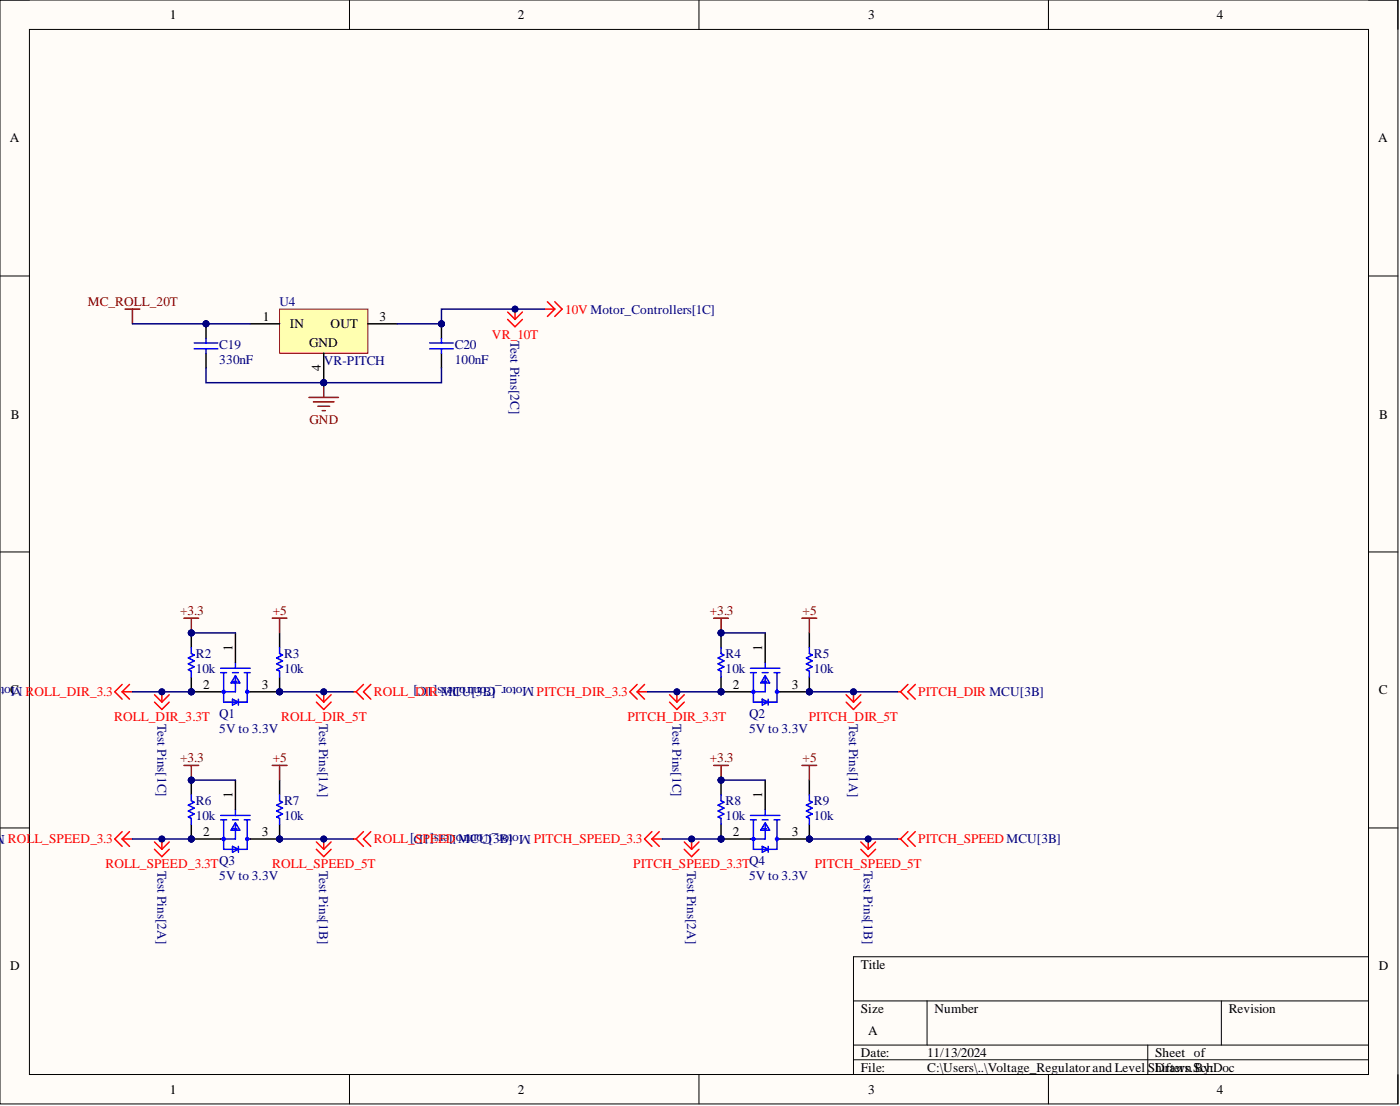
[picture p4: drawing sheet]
<svg xmlns="http://www.w3.org/2000/svg" width="241mm" height="190mm" viewBox="0 0 241 190" stroke-linecap="round" stroke-linejoin="round" font-family="sans-serif">
<defs><g id="words">
<g font-size="2.3">
<text x="29.3" y="3.3">1</text>
<text x="89.3" y="3.3">2</text>
<text x="149.6" y="3.3">3</text>
<text x="209.7" y="3.3">4</text>
<text x="1.7" y="24.5">A</text>
<text x="237.6" y="24.5">A</text>
<text x="45.3" y="55.3">1</text>
<text x="50" y="56.5">IN</text>
<text x="53.3" y="59.8">GND</text>
<text x="57" y="56.5">OUT</text>
<text x="65.4" y="55.3">3</text>
<text x="55.3" y="64" transform="rotate(-90 55.3 64)">4</text>
<text x="1.9" y="72.1">B</text>
<text x="237.7" y="72.1">B</text>
<text x="40.1" y="112.1" transform="rotate(-90 40.1 112.1)">1</text>
<text x="131.4" y="112.1" transform="rotate(-90 131.4 112.1)">1</text>
<text x="1.8" y="119.6">C ROLL_DIR_3.3</text>
<text x="35" y="118.7">2</text>
<text x="45.1" y="118.7">3</text>
<text x="126.3" y="118.7">2</text>
<text x="136.5" y="118.7">3</text>
<text x="237.6" y="119.6">C</text>
<text x="40.1" y="137.4" transform="rotate(-90 40.1 137.4)">1</text>
<text x="131.4" y="137.4" transform="rotate(-90 131.4 137.4)">1</text>
<text x="35" y="144">2</text>
<text x="45.1" y="144">3</text>
<text x="126.3" y="144">2</text>
<text x="136.5" y="144">3</text>
<text x="1.8" y="167.2">D</text>
<text x="148.4" y="166.8">Title</text>
<text x="237.6" y="167.2">D</text>
<text x="148.4" y="174.4">Size</text>
<text x="149.6" y="178.2">A</text>
<text x="161.1" y="174.4">Number</text>
<text x="211.8" y="174.4">Revision</text>
<text x="148.4" y="182">Date:</text>
<text x="148.4" y="184.6">File:</text>
<text x="159.8" y="182">11/13/2024</text>
<text x="159.8" y="184.6">C:\Users\..\Voltage_Regulator and Level Shifters.SchDoc</text>
<text x="199.1" y="182">Sheet of</text>
<text x="199.1" y="184.6">Drawn By:</text>
<text x="29.3" y="188.4">1</text>
<text x="89.3" y="188.4">2</text>
<text x="149.6" y="188.4">3</text>
<text x="209.7" y="188.4">4</text>
</g>
<g font-size="2.3" fill="#800000">
<text x="15.1" y="52.7">MC_ROLL_20T</text>
<text x="53.3" y="73">GND</text>
<text x="31" y="106">+3.3</text>
<text x="47" y="106">+5</text>
<text x="122.3" y="106">+3.3</text>
<text x="138.3" y="106">+5</text>
<text x="31" y="131.3">+3.3</text>
<text x="47" y="131.3">+5</text>
<text x="122.3" y="131.3">+3.3</text>
<text x="138.3" y="131.3">+5</text>
</g>
<g font-size="2.3" fill="#000080">
<text x="48.2" y="52.7">U4</text>
<text x="88" y="58.8" transform="rotate(90 88 58.8)">Test Pins[2C]</text>
<text x="37.8" y="60.1">C19</text>
<text x="37.8" y="62.6">330nF</text>
<text x="55.8" y="62.9">VR-PITCH</text>
<text x="78.4" y="60.1">C20</text>
<text x="78.4" y="62.6">100nF</text>
<text x="33.7" y="113.3">R2</text>
<text x="48.9" y="113.3">R3</text>
<text x="125" y="113.3">R4</text>
<text x="140.3" y="113.3">R5</text>
<text x="3.9" y="118.4" transform="rotate(-180 3.9 118.4)">Motor</text>
<text x="33.7" y="115.9">10k</text>
<text x="48.9" y="115.9">10k</text>
<text x="92.1" y="118.4" transform="rotate(-180 92.1 118.4)">Motor_Controllers[1C]</text>
<text x="125" y="115.9">10k</text>
<text x="140.3" y="115.9">10k</text>
<text x="27.1" y="124.7" transform="rotate(90 27.1 124.7)">Test Pins[1C]</text>
<text x="37.8" y="123.7">Q1</text>
<text x="55" y="124.7" transform="rotate(90 55 124.7)">Test Pins[1A]</text>
<text x="115.9" y="124.7" transform="rotate(90 115.9 124.7)">Test Pins[1C]</text>
<text x="129.1" y="123.7">Q2</text>
<text x="146.3" y="124.7" transform="rotate(90 146.3 124.7)">Test Pins[1A]</text>
<text x="37.8" y="126.3">5V to 3.3V</text>
<text x="129.1" y="126.3">5V to 3.3V</text>
<text x=".8" y="143.8" transform="rotate(-180 .8 143.8)">M</text>
<text x="33.7" y="138.7">R6</text>
<text x="33.7" y="141.2">10k</text>
<text x="48.9" y="138.7">R7</text>
<text x="48.9" y="141.2">10k</text>
<text x="91.5" y="143.8" transform="rotate(-180 91.5 143.8)">Motor_Controllers[1D]</text>
<text x="125" y="138.7">R8</text>
<text x="125" y="141.2">10k</text>
<text x="140.3" y="138.7">R9</text>
<text x="140.3" y="141.2">10k</text>
<text x="27.1" y="150.1" transform="rotate(90 27.1 150.1)">Test Pins[2A]</text>
<text x="37.8" y="151.6">5V to 3.3V</text>
<text x="55" y="150.1" transform="rotate(90 55 150.1)">Test Pins[1B]</text>
<text x="118.4" y="150.1" transform="rotate(90 118.4 150.1)">Test Pins[2A]</text>
<text x="129.1" y="151.6">5V to 3.3V</text>
<text x="148.9" y="150.1" transform="rotate(90 148.9 150.1)">Test Pins[1B]</text>
</g>
<g font-size="2.3" fill="#f00">
<text x="84.8" y="58.3">VR_10T</text>
<text x="97.4" y="54">10V Motor_Controllers[1C]</text>
<text x="64.4" y="119.9">ROLL_DIR MCU[3B]</text>
<text x="92.5" y="119.9">PITCH_DIR_3.3</text>
<text x="158.3" y="119.9">PITCH_DIR MCU[3B]</text>
<text x="19.7" y="124.2">ROLL_DIR_3.3T</text>
<text x="48.4" y="124.2">ROLL_DIR_5T</text>
<text x="108.1" y="124.2">PITCH_DIR_3.3T</text>
<text x="139.4" y="124.2">PITCH_DIR_5T</text>
<text x="1.4" y="145.3">ROLL_SPEED_3.3</text>
<text x="18.2" y="149.6">ROLL_SPEED_3.3TQ3</text>
<text x="46.9" y="149.6">ROLL_SPEED_5T</text>
<text x="64.4" y="145.3">ROLL_SPEED MCU[3B]</text>
<text x="92" y="145.3">PITCH_SPEED_3.3</text>
<text x="109.1" y="149.6">PITCH_SPEED_3.3TQ4</text>
<text x="140.4" y="149.6">PITCH_SPEED_5T</text>
<text x="158.3" y="145.3">PITCH_SPEED MCU[3B]</text>
</g>
</g></defs>
<path d="M0 0h240.9v190.1h-240.9z" fill-rule="evenodd" fill="#fffcf8"/>
<path d="M0 0h240.9v190.1h-240.9z" fill="none" stroke="#000" stroke-width=".17"/>
<path d="M5.1 5.1h230.8v180h-230.8z" fill-rule="evenodd" fill="#fffcf8"/>
<g fill="none" stroke="#000" stroke-width=".17">
<path d="M0 0h5.1M5.1 5.1h230.8v180h-230.8zM60.2 0v5.1M120.5 0v5.1M180.7 0v5.1M235.9 0h5v5.1M0 47.5h5.1M235.9 47.5h5M0 95.1h5.1M235.9 95.1h5M0 142.6h5.1M235.9 142.6h5"/>
<path d="M147.1 172.4h88.8M159.8 172.4v7.6M210.5 172.4v7.6M235.9 164.8h-88.8v20.3M60.2 185.1v5M120.5 185.1v5M147.1 180h88.8M147.1 182.5h88.8M180.7 185.1v5M197.8 180v5.1M240.9 185.1v5"/>
</g>
<circle cx="35.5" cy="55.8" r=".51" fill="#000080"/>
<circle cx="35.5" cy="55.8" r=".51" fill="none" stroke="#000080" stroke-width=".17"/>
<path d="M35.5 55.8v2.5M35.5 60.8v2.6" fill="none" stroke="#000" stroke-width=".25"/>
<circle cx="35.5" cy="55.8" r=".51" fill="#000080"/>
<circle cx="35.5" cy="55.8" r=".51" fill="none" stroke="#000080" stroke-width=".17"/>
<path d="M33.5 59.1h4M35.5 58.3v.8M33.5 60.1h4M35.5 60.1v.7" fill="none" stroke="#00f" stroke-width=".25"/>
<circle cx="76.1" cy="55.8" r=".51" fill="#000080"/>
<circle cx="76.1" cy="55.8" r=".51" fill="none" stroke="#000080" stroke-width=".17"/>
<path d="M76.1 55.8v2.5" fill="none" stroke="#000" stroke-width=".25"/>
<circle cx="76.1" cy="55.8" r=".51" fill="#000080"/>
<circle cx="76.1" cy="55.8" r=".51" fill="none" stroke="#000080" stroke-width=".17"/>
<path d="M76.1 60.8v2.6" fill="none" stroke="#000" stroke-width=".25"/>
<path d="M74.1 59.1h4M76.1 58.3v.8M74.1 60.1h4M76.1 60.1v.7" fill="none" stroke="#00f" stroke-width=".25"/>
<path d="M21.6 53.2h2.5M22.8 53.2v2.6" fill="none" stroke="#800000" stroke-width=".25"/>
<circle cx="55.8" cy="65.9" r=".51" fill="#000080"/>
<circle cx="55.8" cy="65.9" r=".51" fill="none" stroke="#000080" stroke-width=".17"/>
<path d="M48.2 53.2h15.2v7.6h-15.2z" fill-rule="evenodd" fill="#ffffb0"/>
<path d="M48.2 53.2h15.2v7.6h-15.2z" fill="none" stroke="#800000" stroke-width=".17"/>
<path d="M43.1 55.8h5.1M55.8 60.8v5.1" fill="none" stroke="#000" stroke-width=".25"/>
<circle cx="55.8" cy="65.9" r=".51" fill="#000080"/>
<circle cx="55.8" cy="65.9" r=".51" fill="none" stroke="#000080" stroke-width=".17"/>
<path d="M63.4 55.8h5.1" fill="none" stroke="#000" stroke-width=".25"/>
<path d="M53.3 68.5h5M54 69.2h3.6M54.8 70h2M55.5 70.7h.6M55.8 65.9v2.6" fill="none" stroke="#800000" stroke-width=".25"/>
<circle cx="55.8" cy="65.9" r=".51" fill="#000080"/>
<circle cx="55.8" cy="65.9" r=".51" fill="none" stroke="#000080" stroke-width=".17"/>
<path d="M93.8 53.2h1.8M94.3 52l1.3 1.2M95.6 53.2l-1.3 1.3M95.6 52l1.3 1.2-1.3 1.3" fill="none" stroke="#f00" stroke-width=".25"/>
<circle cx="33" cy="119.2" r=".51" fill="#000080"/>
<circle cx="33" cy="119.2" r=".51" fill="none" stroke="#000080" stroke-width=".17"/>
<circle cx="48.2" cy="119.2" r=".51" fill="#000080"/>
<circle cx="48.2" cy="119.2" r=".51" fill="none" stroke="#000080" stroke-width=".17"/>
<g fill="none" stroke="#00f" stroke-width=".25">
<path d="M38 115.1h5.1M38 115.9h1.1M38.6 115.9v5h4v-5M40.1 115.9h1M40.1 117.4h.7M40.6 114.1v1M40.6 116.6v2.6h-2.6M40.6 116.4l.7 1.2h-1.5zM42.1 115.9h1M42.6 119.2h.5M40.1 120.4l1 .5-1 .5zM41.1 120.4v1"/>
<circle cx="38.6" cy="119.2" r=".25"/>
<circle cx="42.6" cy="119.2" r=".25"/>
</g>
<path d="M33 119.2h5M40.6 109v5.1" fill="none" stroke="#000" stroke-width=".25"/>
<circle cx="33" cy="119.2" r=".51" fill="#000080"/>
<circle cx="33" cy="119.2" r=".51" fill="none" stroke="#000080" stroke-width=".17"/>
<path d="M43.1 119.2h5.1" fill="none" stroke="#000" stroke-width=".25"/>
<circle cx="48.2" cy="119.2" r=".51" fill="#000080"/>
<circle cx="48.2" cy="119.2" r=".51" fill="none" stroke="#000080" stroke-width=".17"/>
<circle cx="33" cy="109" r=".51" fill="#000080"/>
<circle cx="33" cy="109" r=".51" fill="none" stroke="#000080" stroke-width=".17"/>
<circle cx="33" cy="119.2" r=".51" fill="#000080"/>
<circle cx="33" cy="119.2" r=".51" fill="none" stroke="#000080" stroke-width=".17"/>
<path d="M33 109v2.6" fill="none" stroke="#000" stroke-width=".25"/>
<circle cx="33" cy="109" r=".51" fill="#000080"/>
<circle cx="33" cy="109" r=".51" fill="none" stroke="#000080" stroke-width=".17"/>
<path d="M33 116.6v2.6" fill="none" stroke="#000" stroke-width=".25"/>
<circle cx="33" cy="119.2" r=".51" fill="#000080"/>
<circle cx="33" cy="119.2" r=".51" fill="none" stroke="#000080" stroke-width=".17"/>
<path d="M33 111.6v1l.5 .2-1 .5 1 .5-1 .5 1 .5-1 .6 .5 .2v1" fill="none" stroke="#00f" stroke-width=".25"/>
<circle cx="48.2" cy="119.2" r=".51" fill="#000080"/>
<circle cx="48.2" cy="119.2" r=".51" fill="none" stroke="#000080" stroke-width=".17"/>
<path d="M48.2 109v2.6M48.2 116.6v2.6" fill="none" stroke="#000" stroke-width=".25"/>
<circle cx="48.2" cy="119.2" r=".51" fill="#000080"/>
<circle cx="48.2" cy="119.2" r=".51" fill="none" stroke="#000080" stroke-width=".17"/>
<path d="M48.2 111.6v1l.5 .2-1 .5 1 .5-1 .5 1 .5-1 .6 .5 .2v1" fill="none" stroke="#00f" stroke-width=".25"/>
<path d="M31.7 106.5h2.5M33 106.5v2.5M46.9 106.5h2.6M48.2 106.5v2.5" fill="none" stroke="#800000" stroke-width=".25"/>
<circle cx="33" cy="109" r=".51" fill="#000080"/>
<circle cx="33" cy="109" r=".51" fill="none" stroke="#000080" stroke-width=".17"/>
<g fill="none" stroke="#f00" stroke-width=".25">
<path d="M21.1 119.2h1.7M21.1 119.2l1.2 1.2M21.1 117.9l-1.3 1.3 1.3 1.2M22.3 117.9l-1.2 1.3M60.9 119.2h.5M61.4 119.2l1.2 1.2M62.6 117.9l-1.2 1.3M63.9 117.9l-1.3 1.3 1.3 1.2M109.8 119.2l1.3 1.2M109.8 117.9l-1.2 1.3 1.2 1.2M109.8 119.2h1.8M111.1 117.9l-1.3 1.3"/>
<path d="M21.1 144.5h1.7M21.1 144.5l1.2 1.3M21.1 143.2l-1.3 1.3 1.3 1.3M22.3 143.2l-1.2 1.3M112.4 144.5l1.2 1.3M112.4 143.2l-1.3 1.3 1.3 1.3M112.4 144.5h1.7M113.6 143.2l-1.2 1.3"/>
</g>
<circle cx="33" cy="144.5" r=".51" fill="#000080"/>
<circle cx="33" cy="144.5" r=".51" fill="none" stroke="#000080" stroke-width=".17"/>
<circle cx="48.2" cy="144.5" r=".51" fill="#000080"/>
<circle cx="48.2" cy="144.5" r=".51" fill="none" stroke="#000080" stroke-width=".17"/>
<g fill="none" stroke="#00f" stroke-width=".25">
<path d="M40.6 139.4v1.1M38 140.5h5.1M38 141.2h1.1M38.6 141.2v5.1h4v-5.1M40.1 141.2h1M40.1 142.7h.7M40.1 145.8l1 .5-1 .5zM40.6 142v2.5h-2.6M40.6 141.7l.7 1.3h-1.5zM41.1 145.8v1M42.1 141.2h1M42.6 144.5h.5"/>
<circle cx="38.6" cy="144.5" r=".25"/>
<circle cx="42.6" cy="144.5" r=".25"/>
</g>
<path d="M40.6 134.4v5M33 144.5h5" fill="none" stroke="#000" stroke-width=".25"/>
<circle cx="33" cy="144.5" r=".51" fill="#000080"/>
<circle cx="33" cy="144.5" r=".51" fill="none" stroke="#000080" stroke-width=".17"/>
<path d="M43.1 144.5h5.1" fill="none" stroke="#000" stroke-width=".25"/>
<circle cx="48.2" cy="144.5" r=".51" fill="#000080"/>
<circle cx="48.2" cy="144.5" r=".51" fill="none" stroke="#000080" stroke-width=".17"/>
<circle cx="33" cy="134.4" r=".51" fill="#000080"/>
<circle cx="33" cy="134.4" r=".51" fill="none" stroke="#000080" stroke-width=".17"/>
<circle cx="33" cy="144.5" r=".51" fill="#000080"/>
<circle cx="33" cy="144.5" r=".51" fill="none" stroke="#000080" stroke-width=".17"/>
<path d="M33 134.4v2.5" fill="none" stroke="#000" stroke-width=".25"/>
<circle cx="33" cy="134.4" r=".51" fill="#000080"/>
<circle cx="33" cy="134.4" r=".51" fill="none" stroke="#000080" stroke-width=".17"/>
<path d="M33 142v2.5" fill="none" stroke="#000" stroke-width=".25"/>
<circle cx="33" cy="144.5" r=".51" fill="#000080"/>
<circle cx="33" cy="144.5" r=".51" fill="none" stroke="#000080" stroke-width=".17"/>
<path d="M33 136.9v1l.5 .3-1 .5 1 .5-1 .5 1 .5-1 .5 .5 .3v1" fill="none" stroke="#00f" stroke-width=".25"/>
<circle cx="48.2" cy="144.5" r=".51" fill="#000080"/>
<circle cx="48.2" cy="144.5" r=".51" fill="none" stroke="#000080" stroke-width=".17"/>
<path d="M48.2 134.4v2.5M48.2 142v2.5" fill="none" stroke="#000" stroke-width=".25"/>
<circle cx="48.2" cy="144.5" r=".51" fill="#000080"/>
<circle cx="48.2" cy="144.5" r=".51" fill="none" stroke="#000080" stroke-width=".17"/>
<path d="M48.2 136.9v1l.5 .3-1 .5 1 .5-1 .5 1 .5-1 .5 .5 .3v1" fill="none" stroke="#00f" stroke-width=".25"/>
<path d="M31.7 131.8h2.5M33 131.8v2.6M46.9 131.8h2.6M48.2 131.8v2.6" fill="none" stroke="#800000" stroke-width=".25"/>
<circle cx="33" cy="134.4" r=".51" fill="#000080"/>
<circle cx="33" cy="134.4" r=".51" fill="none" stroke="#000080" stroke-width=".17"/>
<circle cx="124.3" cy="119.2" r=".51" fill="#000080"/>
<circle cx="124.3" cy="119.2" r=".51" fill="none" stroke="#000080" stroke-width=".17"/>
<circle cx="139.5" cy="119.2" r=".51" fill="#000080"/>
<circle cx="139.5" cy="119.2" r=".51" fill="none" stroke="#000080" stroke-width=".17"/>
<g fill="none" stroke="#00f" stroke-width=".25">
<path d="M129.3 115.1h5.1M129.3 115.9h1.1M129.9 115.9v5h4v-5M131.4 115.9h1M131.4 117.4h.7M131.9 114.1v1M131.9 116.6v2.6h-2.6M131.9 116.4l.7 1.2h-1.5zM133.4 115.9h1M133.9 119.2h.5M131.4 120.4l1 .5-1 .5zM132.4 120.4v1"/>
<circle cx="129.9" cy="119.2" r=".25"/>
<circle cx="133.9" cy="119.2" r=".25"/>
</g>
<path d="M124.3 119.2h5M131.9 109v5.1" fill="none" stroke="#000" stroke-width=".25"/>
<circle cx="124.3" cy="119.2" r=".51" fill="#000080"/>
<circle cx="124.3" cy="119.2" r=".51" fill="none" stroke="#000080" stroke-width=".17"/>
<path d="M134.4 119.2h5.1" fill="none" stroke="#000" stroke-width=".25"/>
<circle cx="139.5" cy="119.2" r=".51" fill="#000080"/>
<circle cx="139.5" cy="119.2" r=".51" fill="none" stroke="#000080" stroke-width=".17"/>
<circle cx="124.3" cy="109" r=".51" fill="#000080"/>
<circle cx="124.3" cy="109" r=".51" fill="none" stroke="#000080" stroke-width=".17"/>
<circle cx="124.3" cy="119.2" r=".51" fill="#000080"/>
<circle cx="124.3" cy="119.2" r=".51" fill="none" stroke="#000080" stroke-width=".17"/>
<path d="M124.3 109v2.6" fill="none" stroke="#000" stroke-width=".25"/>
<circle cx="124.3" cy="109" r=".51" fill="#000080"/>
<circle cx="124.3" cy="109" r=".51" fill="none" stroke="#000080" stroke-width=".17"/>
<path d="M124.3 116.6v2.6" fill="none" stroke="#000" stroke-width=".25"/>
<circle cx="124.3" cy="119.2" r=".51" fill="#000080"/>
<circle cx="124.3" cy="119.2" r=".51" fill="none" stroke="#000080" stroke-width=".17"/>
<path d="M124.3 111.6v1l.5 .2-1 .5 1 .5-1 .5 1 .5-1 .6 .5 .2v1" fill="none" stroke="#00f" stroke-width=".25"/>
<circle cx="139.5" cy="119.2" r=".51" fill="#000080"/>
<circle cx="139.5" cy="119.2" r=".51" fill="none" stroke="#000080" stroke-width=".17"/>
<path d="M139.5 109v2.6M139.5 116.6v2.6" fill="none" stroke="#000" stroke-width=".25"/>
<circle cx="139.5" cy="119.2" r=".51" fill="#000080"/>
<circle cx="139.5" cy="119.2" r=".51" fill="none" stroke="#000080" stroke-width=".17"/>
<path d="M139.5 111.6v1l.5 .2-1 .5 1 .5-1 .5 1 .5-1 .6 .5 .2v1" fill="none" stroke="#00f" stroke-width=".25"/>
<path d="M123 106.5h2.5M124.3 106.5v2.5M138.2 106.5h2.6M139.5 106.5v2.5" fill="none" stroke="#800000" stroke-width=".25"/>
<circle cx="124.3" cy="109" r=".51" fill="#000080"/>
<circle cx="124.3" cy="109" r=".51" fill="none" stroke="#000080" stroke-width=".17"/>
<circle cx="124.3" cy="144.5" r=".51" fill="#000080"/>
<circle cx="124.3" cy="144.5" r=".51" fill="none" stroke="#000080" stroke-width=".17"/>
<circle cx="139.5" cy="144.5" r=".51" fill="#000080"/>
<circle cx="139.5" cy="144.5" r=".51" fill="none" stroke="#000080" stroke-width=".17"/>
<g fill="none" stroke="#00f" stroke-width=".25">
<path d="M131.9 139.4v1.1M129.3 140.5h5.1M129.3 141.2h1.1M129.9 141.2v5.1h4v-5.1M131.4 141.2h1M131.4 142.7h.7M131.4 145.8l1 .5-1 .5zM131.9 142v2.5h-2.6M131.9 141.7l.7 1.3h-1.5zM132.4 145.8v1M133.4 141.2h1M133.9 144.5h.5"/>
<circle cx="129.9" cy="144.5" r=".25"/>
<circle cx="133.9" cy="144.5" r=".25"/>
</g>
<path d="M131.9 134.4v5M124.3 144.5h5" fill="none" stroke="#000" stroke-width=".25"/>
<circle cx="124.3" cy="144.5" r=".51" fill="#000080"/>
<circle cx="124.3" cy="144.5" r=".51" fill="none" stroke="#000080" stroke-width=".17"/>
<path d="M134.4 144.5h5.1" fill="none" stroke="#000" stroke-width=".25"/>
<circle cx="139.5" cy="144.5" r=".51" fill="#000080"/>
<circle cx="139.5" cy="144.5" r=".51" fill="none" stroke="#000080" stroke-width=".17"/>
<circle cx="124.3" cy="134.4" r=".51" fill="#000080"/>
<circle cx="124.3" cy="134.4" r=".51" fill="none" stroke="#000080" stroke-width=".17"/>
<circle cx="124.3" cy="144.5" r=".51" fill="#000080"/>
<circle cx="124.3" cy="144.5" r=".51" fill="none" stroke="#000080" stroke-width=".17"/>
<path d="M124.3 134.4v2.5" fill="none" stroke="#000" stroke-width=".25"/>
<circle cx="124.3" cy="134.4" r=".51" fill="#000080"/>
<circle cx="124.3" cy="134.4" r=".51" fill="none" stroke="#000080" stroke-width=".17"/>
<path d="M124.3 142v2.5" fill="none" stroke="#000" stroke-width=".25"/>
<circle cx="124.3" cy="144.5" r=".51" fill="#000080"/>
<circle cx="124.3" cy="144.5" r=".51" fill="none" stroke="#000080" stroke-width=".17"/>
<path d="M124.3 136.9v1l.5 .3-1 .5 1 .5-1 .5 1 .5-1 .5 .5 .3v1" fill="none" stroke="#00f" stroke-width=".25"/>
<circle cx="139.5" cy="144.5" r=".51" fill="#000080"/>
<circle cx="139.5" cy="144.5" r=".51" fill="none" stroke="#000080" stroke-width=".17"/>
<path d="M139.5 134.4v2.5M139.5 142v2.5" fill="none" stroke="#000" stroke-width=".25"/>
<circle cx="139.5" cy="144.5" r=".51" fill="#000080"/>
<circle cx="139.5" cy="144.5" r=".51" fill="none" stroke="#000080" stroke-width=".17"/>
<path d="M139.5 136.9v1l.5 .3-1 .5 1 .5-1 .5 1 .5-1 .5 .5 .3v1" fill="none" stroke="#00f" stroke-width=".25"/>
<path d="M123 131.8h2.5M124.3 131.8v2.6M138.2 131.8h2.6M139.5 131.8v2.6" fill="none" stroke="#800000" stroke-width=".25"/>
<circle cx="124.3" cy="134.4" r=".51" fill="#000080"/>
<circle cx="124.3" cy="134.4" r=".51" fill="none" stroke="#000080" stroke-width=".17"/>
<g fill="none" stroke="#f00" stroke-width=".25">
<path d="M54.5 119.7l1.3 1.2M55.8 119.2v1.7M57.1 119.7l-1.3 1.2M154.7 119.2h.5M155.2 119.2l1.3 1.2M156.5 117.9l-1.3 1.3M157.8 117.9l-1.3 1.3 1.3 1.2M54.5 120.9l1.3 1.3 1.3-1.3M60.9 144.5h.5M61.4 144.5l1.2 1.3M62.6 143.2l-1.2 1.3M63.9 143.2l-1.3 1.3 1.3 1.3"/>
<path d="M154.7 144.5h.5M155.2 144.5l1.3 1.3M156.5 143.2l-1.3 1.3M157.8 143.2l-1.3 1.3 1.3 1.3"/>
</g>
<circle cx="55.8" cy="119.2" r=".51" fill="#000080"/>
<circle cx="55.8" cy="119.2" r=".51" fill="none" stroke="#000080" stroke-width=".17"/>
<path d="M145.8 119.7l1.3 1.2M147.1 119.2v1.7M148.4 119.7l-1.3 1.2M145.8 120.9l1.3 1.3 1.3-1.3" fill="none" stroke="#f00" stroke-width=".25"/>
<circle cx="147.1" cy="119.2" r=".51" fill="#000080"/>
<circle cx="147.1" cy="119.2" r=".51" fill="none" stroke="#000080" stroke-width=".17"/>
<path d="M148.4 145l1.2 1.3M148.4 146.3l1.2 1.3 1.3-1.3M149.6 144.5v1.8M150.9 145l-1.3 1.3" fill="none" stroke="#f00" stroke-width=".25"/>
<circle cx="149.6" cy="144.5" r=".51" fill="#000080"/>
<circle cx="149.6" cy="144.5" r=".51" fill="none" stroke="#000080" stroke-width=".17"/>
<path d="M54.5 145l1.3 1.3M54.5 146.3l1.3 1.3 1.3-1.3M55.8 144.5v1.8M57.1 145l-1.3 1.3" fill="none" stroke="#f00" stroke-width=".25"/>
<circle cx="55.8" cy="144.5" r=".51" fill="#000080"/>
<circle cx="55.8" cy="144.5" r=".51" fill="none" stroke="#000080" stroke-width=".17"/>
<path d="M35.5 63.4v2.5h20.3" fill="none" stroke="#000080" stroke-width=".25"/>
<circle cx="55.8" cy="65.9" r=".51" fill="#000080"/>
<circle cx="55.8" cy="65.9" r=".51" fill="none" stroke="#000080" stroke-width=".17"/>
<path d="M76.1 63.4v2.5h-20.3" fill="none" stroke="#000080" stroke-width=".25"/>
<circle cx="55.8" cy="65.9" r=".51" fill="#000080"/>
<circle cx="55.8" cy="65.9" r=".51" fill="none" stroke="#000080" stroke-width=".17"/>
<path d="M35.5 55.8h7.6" fill="none" stroke="#000080" stroke-width=".25"/>
<circle cx="35.5" cy="55.8" r=".51" fill="#000080"/>
<circle cx="35.5" cy="55.8" r=".51" fill="none" stroke="#000080" stroke-width=".17"/>
<path d="M22.8 55.8h12.7" fill="none" stroke="#000080" stroke-width=".25"/>
<circle cx="35.5" cy="55.8" r=".51" fill="#000080"/>
<circle cx="35.5" cy="55.8" r=".51" fill="none" stroke="#000080" stroke-width=".17"/>
<path d="M68.5 55.8h7.6" fill="none" stroke="#000080" stroke-width=".25"/>
<circle cx="76.1" cy="55.8" r=".51" fill="#000080"/>
<circle cx="76.1" cy="55.8" r=".51" fill="none" stroke="#000080" stroke-width=".17"/>
<path d="M93.8 53.2h-17.7v2.6" fill="none" stroke="#000080" stroke-width=".25"/>
<circle cx="76.1" cy="55.8" r=".51" fill="#000080"/>
<circle cx="76.1" cy="55.8" r=".51" fill="none" stroke="#000080" stroke-width=".17"/>
<circle cx="88.8" cy="53.2" r=".51" fill="#000080"/>
<circle cx="88.8" cy="53.2" r=".51" fill="none" stroke="#000080" stroke-width=".17"/>
<path d="M33 109h7.6" fill="none" stroke="#000080" stroke-width=".25"/>
<circle cx="33" cy="109" r=".51" fill="#000080"/>
<circle cx="33" cy="109" r=".51" fill="none" stroke="#000080" stroke-width=".17"/>
<path d="M22.8 119.2h10.2" fill="none" stroke="#000080" stroke-width=".25"/>
<circle cx="27.9" cy="119.2" r=".51" fill="#000080"/>
<circle cx="27.9" cy="119.2" r=".51" fill="none" stroke="#000080" stroke-width=".17"/>
<circle cx="33" cy="119.2" r=".51" fill="#000080"/>
<circle cx="33" cy="119.2" r=".51" fill="none" stroke="#000080" stroke-width=".17"/>
<path d="M48.2 119.2h12.7" fill="none" stroke="#000080" stroke-width=".25"/>
<circle cx="55.8" cy="119.2" r=".51" fill="#000080"/>
<circle cx="55.8" cy="119.2" r=".51" fill="none" stroke="#000080" stroke-width=".17"/>
<circle cx="48.2" cy="119.2" r=".51" fill="#000080"/>
<circle cx="48.2" cy="119.2" r=".51" fill="none" stroke="#000080" stroke-width=".17"/>
<path d="M33 134.4h7.6" fill="none" stroke="#000080" stroke-width=".25"/>
<circle cx="33" cy="134.4" r=".51" fill="#000080"/>
<circle cx="33" cy="134.4" r=".51" fill="none" stroke="#000080" stroke-width=".17"/>
<path d="M22.8 144.5h10.2" fill="none" stroke="#000080" stroke-width=".25"/>
<circle cx="27.9" cy="144.5" r=".51" fill="#000080"/>
<circle cx="27.9" cy="144.5" r=".51" fill="none" stroke="#000080" stroke-width=".17"/>
<circle cx="33" cy="144.5" r=".51" fill="#000080"/>
<circle cx="33" cy="144.5" r=".51" fill="none" stroke="#000080" stroke-width=".17"/>
<path d="M48.2 144.5h12.7" fill="none" stroke="#000080" stroke-width=".25"/>
<circle cx="55.8" cy="144.5" r=".51" fill="#000080"/>
<circle cx="55.8" cy="144.5" r=".51" fill="none" stroke="#000080" stroke-width=".17"/>
<circle cx="48.2" cy="144.5" r=".51" fill="#000080"/>
<circle cx="48.2" cy="144.5" r=".51" fill="none" stroke="#000080" stroke-width=".17"/>
<path d="M124.3 109h7.6" fill="none" stroke="#000080" stroke-width=".25"/>
<circle cx="124.3" cy="109" r=".51" fill="#000080"/>
<circle cx="124.3" cy="109" r=".51" fill="none" stroke="#000080" stroke-width=".17"/>
<path d="M111.6 119.2h12.7" fill="none" stroke="#000080" stroke-width=".25"/>
<circle cx="116.7" cy="119.2" r=".51" fill="#000080"/>
<circle cx="116.7" cy="119.2" r=".51" fill="none" stroke="#000080" stroke-width=".17"/>
<circle cx="124.3" cy="119.2" r=".51" fill="#000080"/>
<circle cx="124.3" cy="119.2" r=".51" fill="none" stroke="#000080" stroke-width=".17"/>
<path d="M139.5 119.2h15.2" fill="none" stroke="#000080" stroke-width=".25"/>
<circle cx="147.1" cy="119.2" r=".51" fill="#000080"/>
<circle cx="147.1" cy="119.2" r=".51" fill="none" stroke="#000080" stroke-width=".17"/>
<circle cx="139.5" cy="119.2" r=".51" fill="#000080"/>
<circle cx="139.5" cy="119.2" r=".51" fill="none" stroke="#000080" stroke-width=".17"/>
<path d="M124.3 134.4h7.6" fill="none" stroke="#000080" stroke-width=".25"/>
<circle cx="124.3" cy="134.4" r=".51" fill="#000080"/>
<circle cx="124.3" cy="134.4" r=".51" fill="none" stroke="#000080" stroke-width=".17"/>
<path d="M114.1 144.5h10.2" fill="none" stroke="#000080" stroke-width=".25"/>
<circle cx="119.2" cy="144.5" r=".51" fill="#000080"/>
<circle cx="119.2" cy="144.5" r=".51" fill="none" stroke="#000080" stroke-width=".17"/>
<circle cx="124.3" cy="144.5" r=".51" fill="#000080"/>
<circle cx="124.3" cy="144.5" r=".51" fill="none" stroke="#000080" stroke-width=".17"/>
<path d="M139.5 144.5h15.2" fill="none" stroke="#000080" stroke-width=".25"/>
<circle cx="149.6" cy="144.5" r=".51" fill="#000080"/>
<circle cx="149.6" cy="144.5" r=".51" fill="none" stroke="#000080" stroke-width=".17"/>
<circle cx="139.5" cy="144.5" r=".51" fill="#000080"/>
<circle cx="139.5" cy="144.5" r=".51" fill="none" stroke="#000080" stroke-width=".17"/>
<path d="M26.6 119.7l1.3 1.2M27.9 119.2v1.7M29.2 119.7l-1.3 1.2M26.6 120.9l1.3 1.3 1.3-1.3" fill="none" stroke="#f00" stroke-width=".25"/>
<circle cx="27.9" cy="119.2" r=".51" fill="#000080"/>
<circle cx="27.9" cy="119.2" r=".51" fill="none" stroke="#000080" stroke-width=".17"/>
<path d="M26.6 145l1.3 1.3M26.6 146.3l1.3 1.3 1.3-1.3M27.9 144.5v1.8M29.2 145l-1.3 1.3" fill="none" stroke="#f00" stroke-width=".25"/>
<circle cx="27.9" cy="144.5" r=".51" fill="#000080"/>
<circle cx="27.9" cy="144.5" r=".51" fill="none" stroke="#000080" stroke-width=".17"/>
<path d="M115.4 119.7l1.3 1.2M116.7 119.2v1.7M117.9 119.7l-1.2 1.2M115.4 120.9l1.3 1.3 1.2-1.3" fill="none" stroke="#f00" stroke-width=".25"/>
<circle cx="116.7" cy="119.2" r=".51" fill="#000080"/>
<circle cx="116.7" cy="119.2" r=".51" fill="none" stroke="#000080" stroke-width=".17"/>
<path d="M117.9 145l1.3 1.3M117.9 146.3l1.3 1.3 1.3-1.3M119.2 144.5v1.8M120.5 145l-1.3 1.3" fill="none" stroke="#f00" stroke-width=".25"/>
<circle cx="119.2" cy="144.5" r=".51" fill="#000080"/>
<circle cx="119.2" cy="144.5" r=".51" fill="none" stroke="#000080" stroke-width=".17"/>
<path d="M87.5 53.7l1.3 1.3M87.5 55l1.3 1.3 1.2-1.3M88.8 53.2v1.8M90 53.7l-1.2 1.3" fill="none" stroke="#f00" stroke-width=".25"/>
<circle cx="88.8" cy="53.2" r=".51" fill="#000080"/>
<circle cx="88.8" cy="53.2" r=".51" fill="none" stroke="#000080" stroke-width=".17"/>
<use href="#words"/>
</svg>
